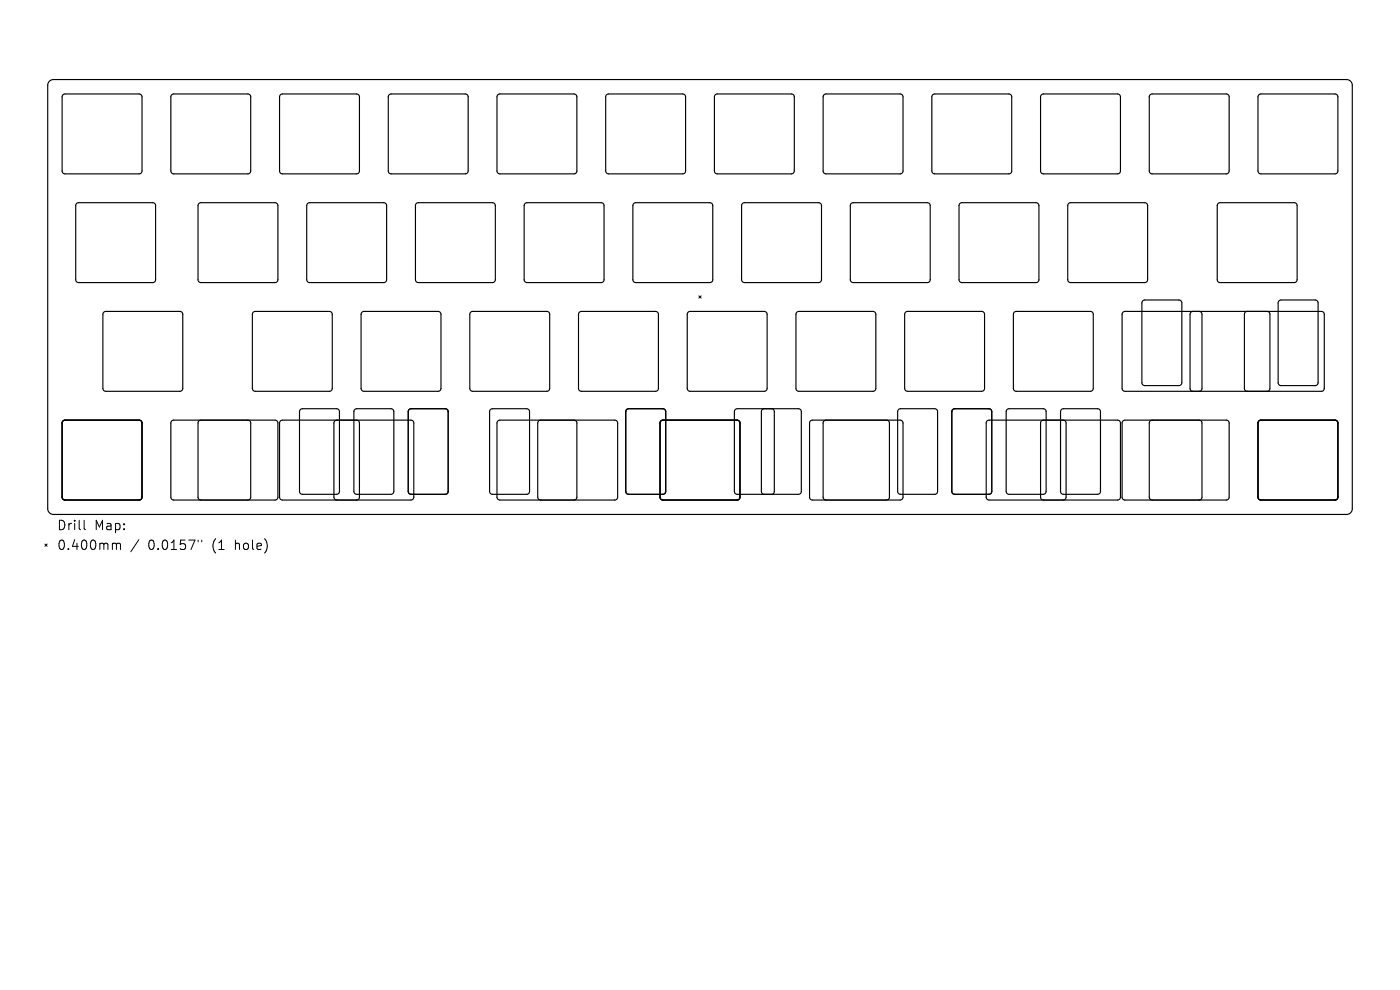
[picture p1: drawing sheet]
<svg xmlns="http://www.w3.org/2000/svg" width="297mm" height="210mm" viewBox="0 0 297 210" stroke-linecap="round" stroke-linejoin="round" font-family="sans-serif">
<defs><g id="words">
<g font-size="2.8">
<text x="12" y="112.7">Drill</text>
<text x="20" y="112.7">Map:</text>
<text x="12" y="116.9">0.400mm</text>
<text x="31.4" y="116.9">0.0157&quot;</text>
<text x="45.2" y="116.9">(1</text>
<text x="50.1" y="116.9">hole)</text>
</g>
</g></defs>
<g fill="none" stroke="#000" stroke-width=".24">
<path d="M10.5 17.2l.8-.3h274.4a1.21 1.21 0 0 1 1.2 1.2v89.8a1.21 1.21 0 0 1-1.2 1.2h-274.4a1.21 1.21 0 0 1-1.2-1.2v-89.8zM13.4 20.1l.4-.2h15.7l.5 .2 .1 .4v15.8l-.2 .4-.4 .2h-15.7l-.5-.2-.1-.4v-15.8zM36.5 20.1l.3-.2h15.8l.4 .2 .2 .4v15.8l-.2 .4-.4 .2h-15.8l-.4-.2-.2-.4v-15.8zM59.5 20.1l.4-.2h15.7l.5 .2 .2 .4v15.8l-.3 .4-.4 .2h-15.7l-.4-.2-.2-.4v-15.8zM82.6 20.1l.4-.2h15.7l.5 .2 .1 .4v15.8l-.2 .4-.4 .2h-15.7l-.5-.2-.1-.4v-15.8zM105.6 20.1l.4-.2h15.8l.4 .2 .2 .4v15.8l-.2 .4-.4 .2h-15.8l-.4-.2-.2-.4v-15.8zM128.7 20.1l.4-.2h15.7l.5 .2 .1 .4v15.8l-.2 .4-.4 .2h-15.7l-.5-.2-.1-.4v-15.8zM151.8 20.1l.4-.2h15.7l.5 .2 .1 .4v15.8l-.2 .4-.4 .2h-15.7l-.5-.2-.1-.4v-15.8zM174.8 20.1l.4-.2h15.8l.4 .2 .2 .4v15.8l-.2 .4-.4 .2h-15.8l-.4-.2-.2-.4v-15.8zM197.9 20.1l.4-.2h15.7l.5 .2 .1 .4v15.8l-.2 .4-.4 .2h-15.7l-.5-.2-.1-.4v-15.8zM221 20.1l.4-.2h15.7l.4 .2 .2 .4v15.8l-.2 .4-.4 .2h-15.7l-.5-.2-.2-.4v-15.8zM244 20.1l.4-.2h15.8l.4 .2 .2 .4v15.8l-.2 .4-.4 .2h-15.8l-.4-.2-.2-.4v-15.8z"/>
<path d="M267.1 20.1l.4-.2h15.7l.5 .2 .1 .4v15.8l-.2 .4-.4 .2h-15.7l-.5-.2-.1-.4v-15.8zM16.3 43.1l.4-.1h15.7l.5 .2 .1 .4v15.7l-.2 .5-.4 .1h-15.7l-.5-.2-.1-.4v-15.7zM42.2 43.1l.4-.1h15.8l.4 .2 .2 .4v15.7l-.3 .5-.3 .1h-15.8l-.4-.2-.2-.4v-15.7zM65.3 43.1l.4-.1h15.7l.5 .2 .1 .4v15.7l-.2 .5-.4 .1h-15.7l-.5-.2-.1-.4v-15.7zM88.3 43.1l.4-.1h15.8l.4 .2 .2 .4v15.7l-.2 .5-.4 .1h-15.8l-.4-.2-.2-.4v-15.7zM111.4 43.1l.4-.1h15.7l.5 .2 .1 .4v15.7l-.2 .5-.4 .1h-15.7l-.5-.2-.1-.4v-15.7zM134.5 43.1l.4-.1h15.7l.5 .2 .1 .4v15.7l-.2 .5-.4 .1h-15.7l-.5-.2-.1-.4v-15.7zM157.5 43.1l.4-.1h15.8l.4 .2 .2 .4v15.7l-.2 .5-.4 .1h-15.8l-.4-.2-.2-.4v-15.7zM180.6 43.1l.4-.1h15.7l.5 .2 .1 .4v15.7l-.2 .5-.4 .1h-15.7l-.5-.2-.1-.4v-15.7zM203.7 43.1l.4-.1h15.7l.5 .2 .1 .4v15.7l-.2 .5-.4 .1h-15.7l-.5-.2-.1-.4v-15.7zM226.7 43.1l.4-.1h15.8l.4 .2 .2 .4v15.7l-.2 .5-.4 .1h-15.8l-.4-.2-.2-.4v-15.7zM258.4 43.1l.4-.1h15.8l.4 .2 .2 .4v15.7l-.2 .5-.4 .1h-15.8l-.4-.2-.2-.4v-15.7z"/>
<path d="M22 66.2l.4-.1h15.8l.4 .2 .2 .4v15.7l-.2 .5-.4 .1h-15.8l-.4-.2-.2-.4v-15.7zM53.7 66.2l.4-.1h15.8l.4 .2 .2 .4v15.7l-.2 .5-.4 .1h-15.8l-.4-.2-.2-.4v-15.7zM76.8 66.2l.4-.1h15.7l.5 .2 .2 .4v15.7l-.3 .5-.4 .1h-15.7l-.4-.2-.2-.4v-15.7zM99.9 66.2l.4-.1h15.7l.5 .2 .1 .4v15.7l-.2 .5-.4 .1h-15.7l-.5-.2-.1-.4v-15.7zM122.9 66.2l.4-.1h15.8l.4 .2 .2 .4v15.7l-.2 .5-.4 .1h-15.8l-.4-.2-.2-.4v-15.7zM146 66.2l.4-.1h15.7l.5 .2 .1 .4v15.7l-.2 .5-.4 .1h-15.7l-.5-.2-.1-.4v-15.7zM169.1 66.2l.4-.1h15.7l.5 .2 .1 .4v15.7l-.2 .5-.4 .1h-15.7l-.5-.2-.1-.4v-15.7zM192.1 66.2l.4-.1h15.8l.4 .2 .2 .4v15.7l-.2 .5-.4 .1h-15.8l-.4-.2-.2-.4v-15.7zM215.2 66.2l.4-.1h15.7l.5 .2 .1 .4v15.7l-.2 .5-.4 .1h-15.7l-.5-.2-.1-.4v-15.7zM238.3 66.2l.4-.1h41.8l.3 .2 .1 .4v15.9l-.2 .3-.4 .1h-41.8l-.3-.2-.2-.4v-15.7zM242.5 63.8l.3-.2h7.3l.6 .4v17.2l-.3 .5-7.6 .1-.5-.4-.1-17.2zM253.1 66.1l-.4 .1-.2 .5v15.7l.1 .4 .5 .2"/>
<path d="M254.4 66.1l.4 .2 .2 .4v15.7l-.2 .5-.4 .1M264.6 66.1l-.4 .1-.2 .5v15.7l.1 .4 .5 .2M268.8 66.1l.5 .2 .1 .4v15.7l-.2 .5-.4 .1M271.4 63.8l.4-.2h7.2l.6 .4v17.2l-.3 .5-7.5 .1-.6-.4v-17.2zM13.4 89.3l.4-.2h15.7l.5 .2 .1 .4v15.8l-.2 .4-.4 .2h-15.7l-.5-.2-.1-.4v-15.8zM36.5 89.3l.3-.2 21.9 .1 .3 .5-.1 16.1-.5 .3-21.9-.1-.3-.5v-15.8zM42.6 89.1l-.4 .2-.2 .4v15.8l.2 .4 .4 .2M52.6 89.1l.4 .2 .2 .4v15.8l-.2 .4-.4 .2M59.5 89.3l.4-.2 27.6 .1 .3 .5-.1 16.1-.5 .3-27.6-.1-.3-.5v-15.8zM63.8 86.8l.3-.1h7.3l.6 .4v17.2l-.3 .5-7.6 .1-.5-.4-.1-17.2zM71.4 89.1l-.4 .2-.2 .4v15.8l.2 .4 .4 .2M75.3 86.8l.4-.1h7.2l.6 .4v17.2l-.3 .5-7.5 .1-.6-.4v-17.2z"/>
<path d="M75.6 89.1l.5 .2 .2 .4v15.8l-.3 .4-.4 .2M86.8 86.8l.4-.1h7.3l.5 .4 .1 17.2-.4 .5-7.5 .1-.5-.4-.1-17.2zM104.1 86.8l.4-.1h7.2l.6 .4v17.2l-.3 .5-7.5 .1-.6-.4v-17.2zM105.6 89.3l.4-.2 24.8 .1 .2 .5-.1 16.1-.5 .3-24.7-.1-.3-.5v-15.8zM114.7 89.1l-.4 .2-.2 .4v15.8l.1 .4 .5 .2M121.8 89.1l.4 .2 .2 .4v15.8l-.2 .4-.4 .2M132.7 87.3l.2-.5 .4-.1h7.3l.5 .2 .1 .4-.1 17.3-.5 .3h-7.3l-.4-.2-.2-.4M132.7 87.3v17M133.4 86.7l-.4 .1-.2 .5M140.2 89.3l.4-.2h15.8l.4 .2 .2 .4v15.8l-.2 .4-.4 .2h-15.8l-.4-.2-.2-.4v-15.8zM140.6 86.7l.5 .2 .1 .4v17l-.2 .4-.4 .2M156 86.8l.4-.1h13l.4 .2 .2 .4v17l-.2 .4-.4 .2h-13l-.5-.2-.1-.4v-17z"/>
<path d="M162.1 86.7l-.4 .1-.2 .5v17l.2 .4 .4 .2M163.7 86.7l.4 .2 .2 .4v17l-.2 .4-.4 .2M171.9 89.3l.4-.2 19 .1 .3 .5-.1 16.1-.5 .3-19-.1-.3-.5v-15.8zM175.2 89.1l-.4 .2-.2 .4v15.8l.2 .4 .4 .2M188.1 89.1l.4 .2 .2 .4v15.8l-.2 .4-.4 .2M190.6 86.8l.4-.1h7.3l.5 .4 .1 17.2-.4 .5-7.5 .1-.5-.4-.1-17.2zM202.1 86.8l.4-.1h7.3l.5 .4 .1 17.2-.4 .5-7.5 .1-.5-.4-.1-17.2zM209.4 89.3l.4-.2 27.6 .1 .3 .5-.1 16.1-.5 .3-27.6-.1-.3-.5v-15.8zM213.7 86.8l.4-.1h7.2l.6 .4v17.2l-.3 .5-7.5 .1-.6-.4v-17.2zM221.4 89.1l-.4 .2-.3 .4v15.8l.2 .4 .5 .2M225.2 86.8l.4-.1h7.3l.5 .4 .1 17.2-.4 .5-7.5 .1-.6-.4v-17.2zM225.6 89.1l.4 .2 .2 .4v15.8l-.2 .4-.4 .2"/>
<path d="M238.3 89.3l.4-.2 21.8 .1 .3 .5-.1 16.1-.5 .3-21.9-.1-.3-.5v-15.8zM244.4 89.1l-.4 .2-.2 .4v15.8l.2 .4 .4 .2M254.4 89.1l.4 .2 .2 .4v15.8l-.2 .4-.4 .2M267.1 89.3l.4-.2h15.7l.5 .2 .1 .4v15.8l-.2 .4-.4 .2h-15.7l-.5-.2-.1-.4v-15.8zM132.8 104.3l.1 .4 .5 .2"/>
</g>
<path d="M148.3 62.8l.4 .4M148.7 62.8l-.4 .4M9.5 115.4l.5 .5M10 115.4l-.5 .5M17.8 110.4v1.7l.3 .3M24.1 115.2h.3l.3 .3M24.7 115.5l.3-.3 .5 .1 .1 1.3M24.7 115.5v1.1M29.5 114.5l-1.7 2.5M42 114.6v.3M42.8 114.6v.3" fill="none" stroke="#000" stroke-width=".21"/>
<use href="#words"/>
</svg>
